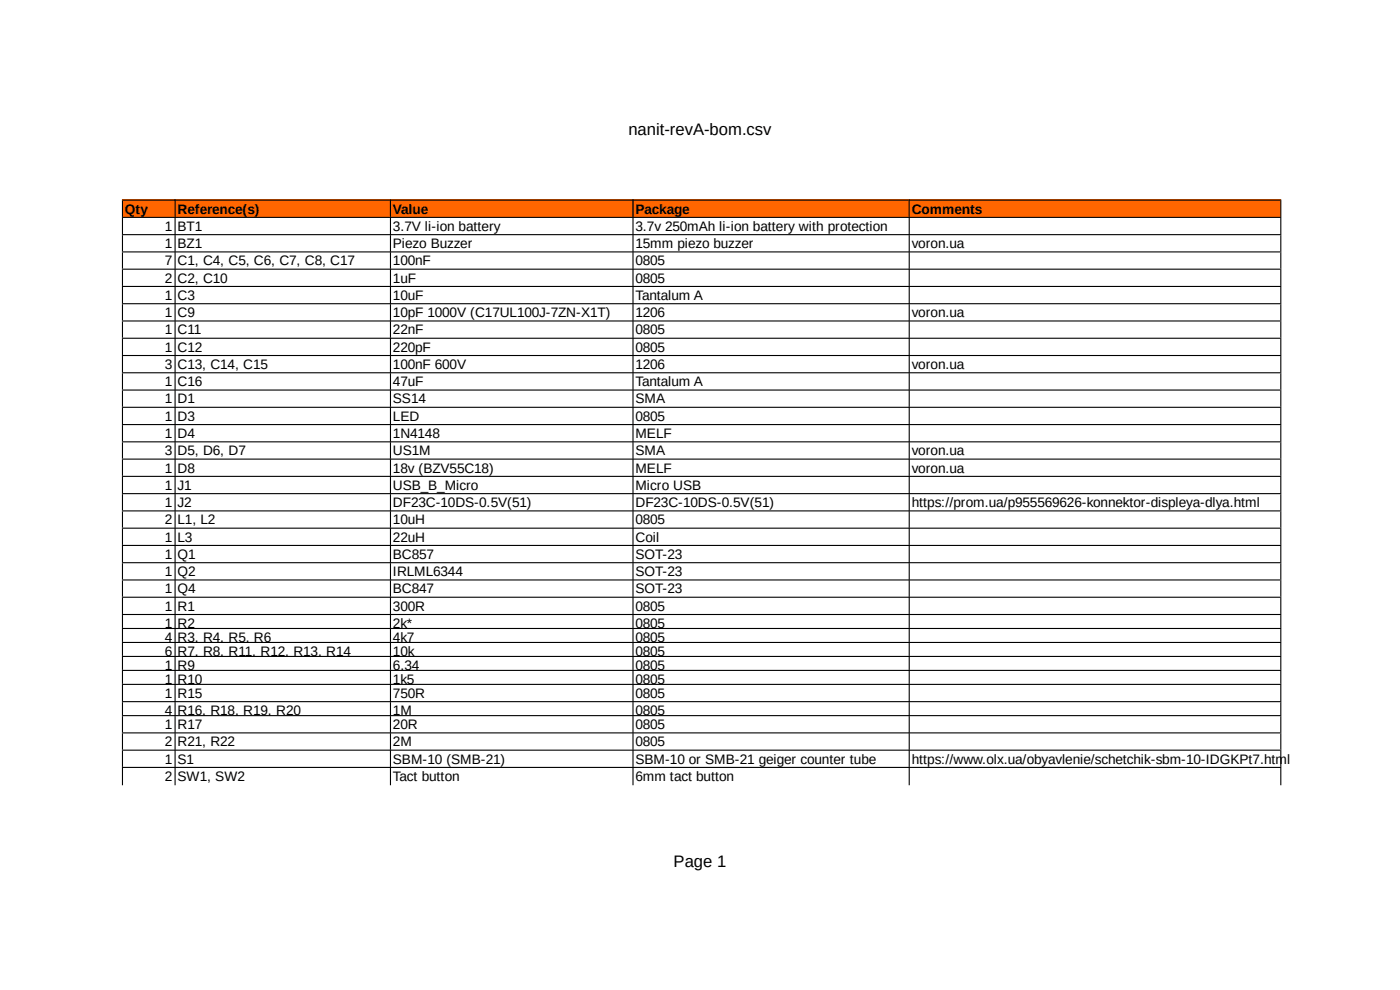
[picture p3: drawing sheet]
<svg xmlns="http://www.w3.org/2000/svg" width="297mm" height="210mm" viewBox="0 0 297 210" stroke-linecap="round" stroke-linejoin="round" font-family="sans-serif">
<defs><g id="words">
<g font-size="3.5">
<text x="133.3" y="28.6">nanit-revA-bom.csv</text>
<text x="142.9" y="183.9">Page 1</text>
</g>
<g font-size="2.9">
<text x="26.5" y="45.3">Qty</text>
<text x="37.7" y="45.3">Reference(s)</text>
<text x="83.4" y="45.3">Value</text>
<text x="134.8" y="45.3">Package</text>
<text x="193.4" y="45.3">Comments</text>
<text x="34.9" y="49">1</text>
<text x="34.9" y="52.6">1</text>
<text x="37.7" y="49">BT1</text>
<text x="37.7" y="52.6">BZ1</text>
<text x="83.4" y="49">3.7V li-ion battery</text>
<text x="83.4" y="52.6">Piezo Buzzer</text>
<text x="134.8" y="49">3.7v 250mAh li-ion battery with protection</text>
<text x="134.8" y="52.6">15mm piezo buzzer</text>
<text x="193.4" y="52.6">voron.ua</text>
<text x="34.9" y="56.3">7</text>
<text x="34.9" y="59.9">2</text>
<text x="37.7" y="56.3">C1, C4, C5, C6, C7, C8, C17</text>
<text x="37.7" y="59.9">C2, C10</text>
<text x="83.4" y="56.3">100nF</text>
<text x="83.4" y="59.9">1uF</text>
<text x="134.8" y="56.3">0805</text>
<text x="134.8" y="59.9">0805</text>
<text x="34.9" y="63.6">1</text>
<text x="37.7" y="63.6">C3</text>
<text x="83.4" y="63.6">10uF</text>
<text x="134.8" y="63.6">Tantalum A</text>
<text x="34.9" y="67.3">1</text>
<text x="34.9" y="70.9">1</text>
<text x="37.7" y="67.3">C9</text>
<text x="37.7" y="70.9">C11</text>
<text x="83.4" y="67.3">10pF 1000V (C17UL100J-7ZN-X1T)</text>
<text x="83.4" y="70.9">22nF</text>
<text x="134.8" y="67.3">1206</text>
<text x="134.8" y="70.9">0805</text>
<text x="193.4" y="67.3">voron.ua</text>
<text x="34.9" y="74.6">1</text>
<text x="37.7" y="74.6">C12</text>
<text x="83.4" y="74.6">220pF</text>
<text x="134.8" y="74.6">0805</text>
<text x="34.9" y="78.3">3</text>
<text x="34.9" y="81.9">1</text>
<text x="37.7" y="78.3">C13, C14, C15</text>
<text x="37.7" y="81.9">C16</text>
<text x="83.4" y="78.3">100nF 600V</text>
<text x="83.4" y="81.9">47uF</text>
<text x="134.8" y="78.3">1206</text>
<text x="134.8" y="81.9">Tantalum A</text>
<text x="193.4" y="78.3">voron.ua</text>
<text x="34.9" y="85.6">1</text>
<text x="34.9" y="89.2">1</text>
<text x="37.7" y="85.6">D1</text>
<text x="37.7" y="89.2">D3</text>
<text x="83.4" y="85.6">SS14</text>
<text x="83.4" y="89.2">LED</text>
<text x="134.8" y="85.6">SMA</text>
<text x="134.8" y="89.2">0805</text>
<text x="34.9" y="92.9">1</text>
<text x="37.7" y="92.9">D4</text>
<text x="83.4" y="92.9">1N4148</text>
<text x="134.8" y="92.9">MELF</text>
<text x="34.9" y="96.6">3</text>
<text x="34.9" y="100.2">1</text>
<text x="37.7" y="96.6">D5, D6, D7</text>
<text x="37.7" y="100.2">D8</text>
<text x="83.4" y="96.6">US1M</text>
<text x="83.4" y="100.2">18v (BZV55C18)</text>
<text x="134.8" y="96.6">SMA</text>
<text x="134.8" y="100.2">MELF</text>
<text x="193.4" y="96.6">voron.ua</text>
<text x="193.4" y="100.2">voron.ua</text>
<text x="34.9" y="103.9">1</text>
<text x="34.9" y="107.6">1</text>
<text x="37.7" y="103.9">J1</text>
<text x="37.7" y="107.6">J2</text>
<text x="83.4" y="103.9">USB_B_Micro</text>
<text x="83.4" y="107.6">DF23C-10DS-0.5V(51)</text>
<text x="134.8" y="103.9">Micro USB</text>
<text x="134.8" y="107.6">DF23C-10DS-0.5V(51)</text>
<text x="193.4" y="107.6">https://prom.ua/p955569626-konnektor-displeya-dlya.html</text>
<text x="34.9" y="111.2">2</text>
<text x="37.7" y="111.2">L1, L2</text>
<text x="83.4" y="111.2">10uH</text>
<text x="134.8" y="111.2">0805</text>
<text x="34.9" y="114.9">1</text>
<text x="34.9" y="118.5">1</text>
<text x="37.7" y="114.9">L3</text>
<text x="37.7" y="118.5">Q1</text>
<text x="83.4" y="114.9">22uH</text>
<text x="83.4" y="118.5">BC857</text>
<text x="134.8" y="114.9">Coil</text>
<text x="134.8" y="118.5">SOT-23</text>
<text x="34.9" y="122.2">1</text>
<text x="34.9" y="125.9">1</text>
<text x="37.7" y="122.2">Q2</text>
<text x="37.7" y="125.9">Q4</text>
<text x="83.4" y="122.2">IRLML6344</text>
<text x="83.4" y="125.9">BC847</text>
<text x="134.8" y="122.2">SOT-23</text>
<text x="134.8" y="125.9">SOT-23</text>
<text x="34.9" y="129.5">1</text>
<text x="37.7" y="129.5">R1</text>
<text x="83.4" y="129.5">300R</text>
<text x="134.8" y="129.5">0805</text>
<text x="34.9" y="133.2">1 R2</text>
<text x="34.9" y="136.2">4</text>
<text x="37.7" y="136.2">R3, R4, R5, R6</text>
<text x="83.4" y="133.2">2k*</text>
<text x="83.4" y="136.2">4k7</text>
<text x="134.8" y="133.2">0805</text>
<text x="134.8" y="136.2">0805</text>
<text x="34.9" y="139.1">6</text>
<text x="34.9" y="142.1">1 R9</text>
<text x="37.7" y="139.1">R7, R8, R11, R12, R13, R14</text>
<text x="83.4" y="139.1">10k</text>
<text x="83.4" y="142.1">6.34</text>
<text x="134.8" y="139.1">0805</text>
<text x="134.8" y="142.1">0805</text>
<text x="34.9" y="145.1">1</text>
<text x="34.9" y="148">1</text>
<text x="37.7" y="145.1">R10</text>
<text x="37.7" y="148">R15</text>
<text x="83.4" y="145.1">1k5</text>
<text x="83.4" y="148">750R</text>
<text x="134.8" y="145.1">0805</text>
<text x="134.8" y="148">0805</text>
<text x="34.9" y="151.7">4</text>
<text x="34.9" y="154.6">1</text>
<text x="37.7" y="151.7">R16, R18, R19, R20</text>
<text x="37.7" y="154.6">R17</text>
<text x="83.4" y="151.7">1M</text>
<text x="83.4" y="154.6">20R</text>
<text x="134.8" y="151.7">0805</text>
<text x="134.8" y="154.6">0805</text>
<text x="34.9" y="158.3">2</text>
<text x="34.9" y="162">1</text>
<text x="37.7" y="158.3">R21, R22</text>
<text x="37.7" y="162">S1</text>
<text x="83.4" y="158.3">2M</text>
<text x="83.4" y="162">SBM-10 (SMB-21)</text>
<text x="134.8" y="158.3">0805</text>
<text x="134.8" y="162">SBM-10 or SMB-21 geiger counter tube</text>
<text x="193.4" y="162">https://www.olx.ua/obyavlenie/schetchik-sbm-10-IDGKPt7.html</text>
<text x="34.9" y="165.6">2</text>
<text x="37.7" y="165.6">SW1, SW2</text>
<text x="83.4" y="165.6">Tact button</text>
<text x="134.8" y="165.6">6mm tact button</text>
</g>
</g></defs>
<g fill="#f60">
<path d="M25.9 42.3h11.2v3.7h-11.2z"/>
<path d="M37 42.3h45.8v3.7h-45.8z"/>
<path d="M82.7 42.3h51.5v3.7h-51.5z"/>
<path d="M134.2 42.3h58.6v3.7h-58.6z"/>
<path d="M192.8 42.3h78.8v3.7h-78.8z"/>
</g>
<g fill="none" stroke="#000" stroke-width=".23">
<path d="M25.9 42.4h245.9M25.9 46.1h245.9M25.9 49.8h245.9M25.9 53.4h245.9M25.9 57.1h245.9M26 42.6v3.4M26 46.2v3.5M26 49.9v3.4M26 53.6v3.4M26 57.2v3.4M37.1 42.6v3.4M37.1 46.2v3.5"/>
<path d="M37.1 49.9v3.4M37.1 53.6v3.4M37.1 57.2v3.4M82.8 42.6v3.4M82.8 46.2v3.5M82.8 49.9v3.4M82.8 53.6v3.4M82.8 57.2v3.4M134.3 42.6v3.4M134.3 46.2v3.5M134.3 49.9v3.4M134.3 53.6v3.4"/>
<path d="M134.3 57.2v3.4M192.9 42.6v3.4M192.9 46.2v3.5M192.9 49.9v3.4M192.9 53.6v3.4M192.9 57.2v3.4M271.7 42.6v3.4M271.7 46.2v3.5M271.7 49.9v3.4M271.7 53.6v3.4M271.7 57.2v3.4M25.9 60.8h245.9"/>
<path d="M25.9 64.4h245.9M25.9 68.1h245.9M25.9 71.7h245.9M25.9 75.4h245.9M25.9 79.1h245.9M26 60.9v3.4M26 64.5v3.5M26 68.2v3.4M26 71.9v3.4M26 75.5v3.5M26 79.2v3.4M37.1 60.9v3.4"/>
<path d="M37.1 64.5v3.5M37.1 68.2v3.4M37.1 71.9v3.4M37.1 75.5v3.5M37.1 79.2v3.4M82.8 60.9v3.4M82.8 64.5v3.5M82.8 68.2v3.4M82.8 71.9v3.4M82.8 75.5v3.5M82.8 79.2v3.4M134.3 60.9v3.4"/>
<path d="M134.3 64.5v3.5M134.3 68.2v3.4M134.3 71.9v3.4M134.3 75.5v3.5M134.3 79.2v3.4M192.9 60.9v3.4M192.9 64.5v3.5M192.9 68.2v3.4M192.9 71.9v3.4M192.9 75.5v3.5M192.9 79.2v3.4M271.7 60.9v3.4"/>
<path d="M271.7 64.5v3.5M271.7 68.2v3.4M271.7 71.9v3.4M271.7 75.5v3.5M271.7 79.2v3.4M25.9 82.7h245.9M25.9 86.4h245.9M25.9 90.1h245.9M25.9 93.7h245.9M25.9 97.4h245.9M26 82.9v3.4M26 86.5v3.4"/>
<path d="M26 90.2v3.4M26 93.8v3.5M26 97.5v3.4M37.1 82.9v3.4M37.1 86.5v3.4M37.1 90.2v3.4M37.1 93.8v3.5M37.1 97.5v3.4M82.8 82.9v3.4M82.8 86.5v3.4M82.8 90.2v3.4M82.8 93.8v3.5"/>
<path d="M82.8 97.5v3.4M134.3 82.9v3.4M134.3 86.5v3.4M134.3 90.2v3.4M134.3 93.8v3.5M134.3 97.5v3.4M192.9 82.9v3.4M192.9 86.5v3.4M192.9 90.2v3.4M192.9 93.8v3.5M192.9 97.5v3.4M271.7 82.9v3.4"/>
<path d="M271.7 86.5v3.4M271.7 90.2v3.4M271.7 93.8v3.5M271.7 97.5v3.4M25.9 101h245.9M25.9 104.7h245.9M25.9 108.4h245.9M25.9 112h245.9M25.9 115.7h245.9M25.9 119.4h245.9M26 101.2v3.4M26 104.8v3.5"/>
<path d="M26 108.5v3.4M26 112.2v3.4M26 115.8v3.4M26 119.5v3.4M37.1 101.2v3.4M37.1 104.8v3.5M37.1 108.5v3.4M37.1 112.2v3.4M37.1 115.8v3.4M37.1 119.5v3.4M82.8 101.2v3.4M82.8 104.8v3.5"/>
<path d="M82.8 108.5v3.4M82.8 112.2v3.4M82.8 115.8v3.4M82.8 119.5v3.4M134.3 101.2v3.4M134.3 104.8v3.5M134.3 108.5v3.4M134.3 112.2v3.4M134.3 115.8v3.4M134.3 119.5v3.4M192.9 101.2v3.4M192.9 104.8v3.5"/>
<path d="M192.9 108.5v3.4M192.9 112.2v3.4M192.9 115.8v3.4M192.9 119.5v3.4M271.7 101.2v3.4M271.7 104.8v3.5M271.7 108.5v3.4M271.7 112.2v3.4M271.7 115.8v3.4M271.7 119.5v3.4M25.9 123h245.9M25.9 126.7h245.9"/>
<path d="M25.9 130.3h245.9M25.9 133.3h245.9M25.9 136.3h245.9M25.9 139.2h245.9M26 123.1v3.5M26 126.8v3.4M26 130.5v2.7M26 133.4v2.8M26 136.4v2.7M26 139.4v2.7M37.1 123.1v3.5M37.1 126.8v3.4"/>
<path d="M37.1 130.5v2.7M37.1 133.4v2.8M37.1 136.4v2.7M37.1 139.4v2.7M82.8 123.1v3.5M82.8 126.8v3.4M82.8 130.5v2.7M82.8 133.4v2.8M82.8 136.4v2.7M82.8 139.4v2.7M134.3 123.1v3.5M134.3 126.8v3.4"/>
<path d="M134.3 130.5v2.7M134.3 133.4v2.8M134.3 136.4v2.7M134.3 139.4v2.7M192.9 123.1v3.5M192.9 126.8v3.4M192.9 130.5v2.7M192.9 133.4v2.8M192.9 136.4v2.7M192.9 139.4v2.7M271.7 123.1v3.5M271.7 126.8v3.4"/>
<path d="M271.7 130.5v2.7M271.7 133.4v2.8M271.7 136.4v2.7M271.7 139.4v2.7M25.9 142.2h245.9M25.9 145.2h245.9M25.9 148.8h245.9M25.9 151.8h245.9M25.9 155.5h245.9M25.9 159.1h245.9M26 142.3v2.8M26 145.3v3.4"/>
<path d="M26 149v2.7M26 151.9v3.4M26 155.6v3.4M26 159.2v3.5M37.1 142.3v2.8M37.1 145.3v3.4M37.1 149v2.7M37.1 151.9v3.4M37.1 155.6v3.4M37.1 159.2v3.5M82.8 142.3v2.8M82.8 145.3v3.4"/>
<path d="M82.8 149v2.7M82.8 151.9v3.4M82.8 155.6v3.4M82.8 159.2v3.5M134.3 142.3v2.8M134.3 145.3v3.4M134.3 149v2.7M134.3 151.9v3.4M134.3 155.6v3.4M134.3 159.2v3.5M192.9 142.3v2.8M192.9 145.3v3.4"/>
<path d="M192.9 149v2.7M192.9 151.9v3.4M192.9 155.6v3.4M192.9 159.2v3.5M271.7 142.3v2.8M271.7 145.3v3.4M271.7 149v2.7M271.7 151.9v3.4M271.7 155.6v3.4M271.7 159.2v3.5M25.9 162.8h245.9M26 162.9v3.7"/>
<path d="M37.1 162.9v3.7M82.8 162.9v3.7M134.3 162.9v3.7M192.9 162.9v3.7M271.7 162.9v3.7"/>
</g>
<use href="#words"/>
</svg>
